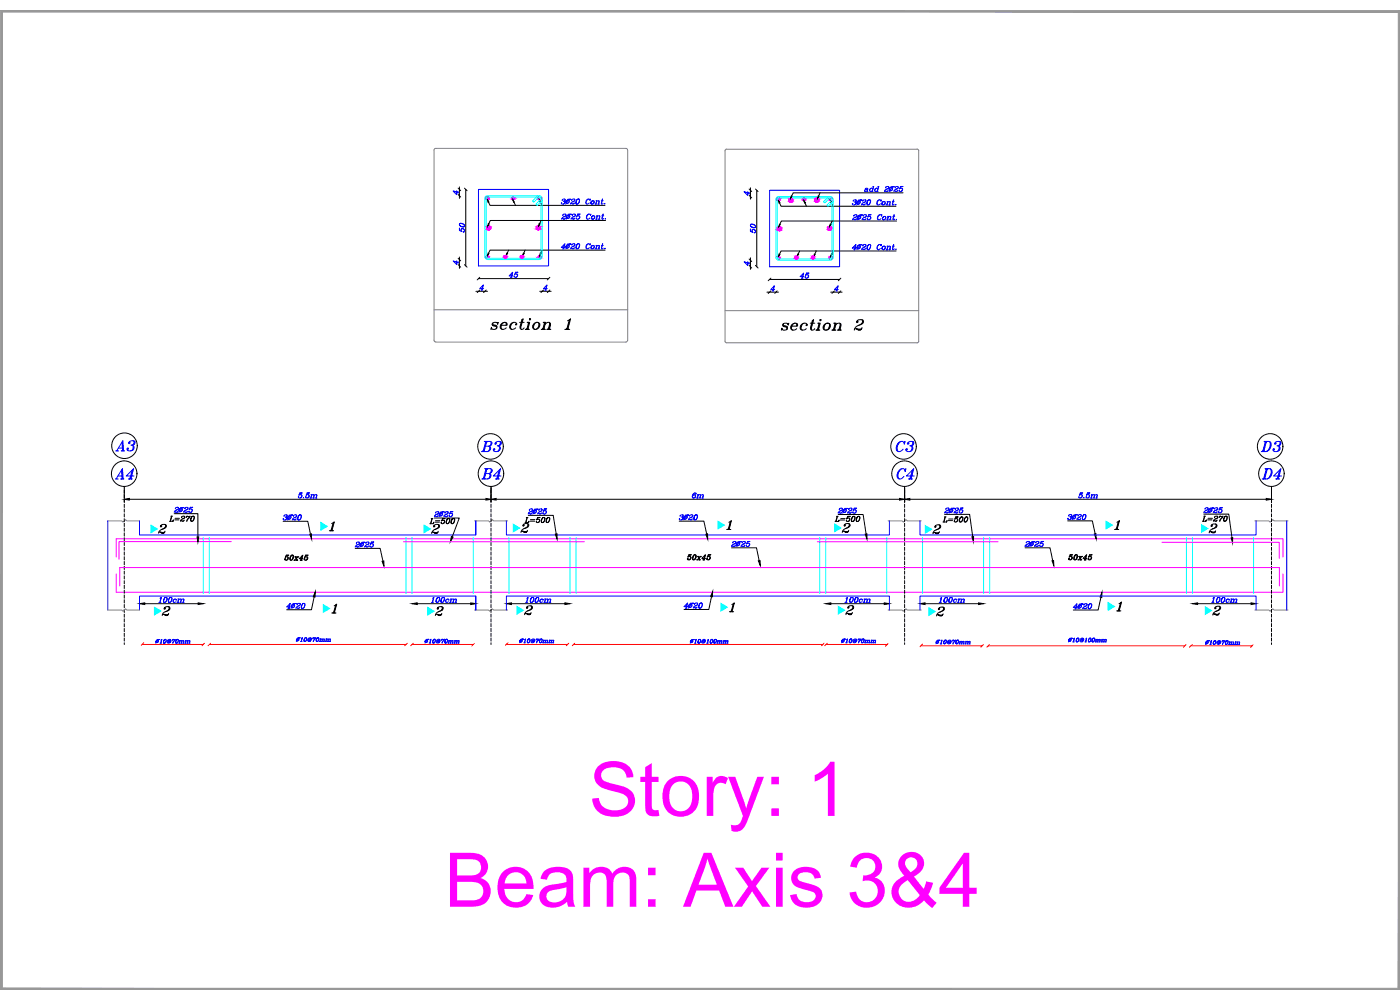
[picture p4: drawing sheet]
<svg xmlns="http://www.w3.org/2000/svg" width="420mm" height="297mm" viewBox="0 0 420 297" stroke-linecap="round" stroke-linejoin="round" font-family="sans-serif">
<defs><g id="words">
<g font-size="22.6" fill="#f0f">
<text x="176.7" y="244.8">Story: 1</text>
<text x="133.4" y="272.1">Beam: Axis 3&amp;4</text>
</g>
<g font-size="6.6">
<text x="146.4" y="100.2">section 1</text>
<text x="233.5" y="100.2">section 2</text>
<text x="33.9" y="136.5">A3</text>
<text x="143.6" y="136.9">B3</text>
<text x="268.1" y="136.9">C3</text>
<text x="377.8" y="136.9">D3</text>
<text x="33.9" y="145">A4</text>
<text x="143.6" y="145">B4</text>
<text x="268.5" y="145">C4</text>
<text x="377.8" y="145">D4</text>
</g>
<g font-size="5.7">
<text x="251.9" y="160.9">2</text>
<text x="279" y="161.2">2</text>
<text x="252.9" y="185.6">2</text>
<text x="280.1" y="185.9">2</text>
</g>
<g font-size="4.9">
<text x="157.7" y="155.6">2~25</text>
<text x="360.5" y="155.2">2~25</text>
<text x="205.3" y="169.3">50x45</text>
<text x="320" y="169.3">50x45</text>
</g>
<g font-size="4.9" fill="#00f">
<text x="84" y="157.3">3~20</text>
<text x="202.8" y="157.3">3~20</text>
<text x="105.8" y="165.5">2~25</text>
<text x="204.3" y="183.8">4~20</text>
</g>
<g font-size="4.4" fill="#00f">
<text x="258.6" y="58.6">add 2~25</text>
<text x="250.8" y="155.2">2~25</text>
<text x="319.6" y="157">3~20</text>
<text x="218.7" y="165.1">2~25</text>
<text x="306.9" y="165.1">2~25</text>
<text x="85" y="183.8">4~20</text>
<text x="321.4" y="183.8">4~20</text>
</g>
<g font-size="4.4">
<text x="51.5" y="154.9">2~25</text>
<text x="282.6" y="155.2">2~25</text>
<text x="128.1" y="158.4">L=500</text>
<text x="129.5" y="156.3">2~25</text>
<text x="156.6" y="158">L=500</text>
<text x="359.8" y="157.7">L=270</text>
<text x="84.7" y="169.3">50x45</text>
</g>
<g font-size="4" fill="#00f">
<text x="87.8" y="193.7">~10@70mm</text>
<text x="126.6" y="194">~10@70mm</text>
<text x="154.9" y="194">~10@70mm</text>
<text x="251.5" y="194">~10@70mm</text>
<text x="280.1" y="194.4">~10@70mm</text>
<text x="319.6" y="193.7">~10@100mm</text>
</g>
</g></defs>
<!-- layer: SAZE_DRAWINGS -->
<g fill="none" stroke="#f0f" stroke-width=".3">
<path d="M34.9 161.7h350.1M34.9 177.7h350.1M35.9 170.3h348.1M69.4 162.5h-33.7v5.3M121.1 162.5h54.2M245.3 162.5h54.3M348.7 162.7h35.2v4.8"/>
<circle cx="146.3" cy="59.5" r=".4"/>
<circle cx="153.9" cy="59.5" r=".4"/>
<circle cx="161.9" cy="59.5" r=".4"/>
<circle cx="233.7" cy="59.8" r=".4"/>
<circle cx="241.3" cy="59.8" r=".4"/>
<circle cx="249.2" cy="59.8" r=".4"/>
<circle cx="146.3" cy="77.1" r=".4"/>
<circle cx="146.7" cy="68.4" r=".61"/>
<circle cx="151.7" cy="77.1" r=".4"/>
<circle cx="156.6" cy="77.1" r=".4"/>
<circle cx="161.6" cy="68.3" r=".61"/>
<circle cx="161.9" cy="77.1" r=".4"/>
<circle cx="233.6" cy="77.3" r=".4"/>
<circle cx="234" cy="68.6" r=".61"/>
<circle cx="237.3" cy="60.1" r=".61"/>
<circle cx="239" cy="77.3" r=".4"/>
<circle cx="244" cy="77.3" r=".4"/>
<circle cx="245.1" cy="60" r=".61"/>
<circle cx="248.9" cy="68.5" r=".61"/>
<circle cx="249.3" cy="77.3" r=".4"/>
</g>
<g fill="none" stroke="#808080" stroke-width=".3">
<path d="M188.3 45l-.4-.5-57.4 .1-.2 .4v57.1l.5 .5h57.1l.4-.5M188.4 45v57.1M218.1 44.7l-.5 .5v57.2M218.1 44.8h57.2M275.2 44.7l.5 .5v57.2M130.3 92.9h58.1M217.6 93.2h58.1M217.6 102.4l.5 .5h57.2M275.7 102.4l-.5 .5M32.3 156.3h4.2l.4 .4 .8-.8 .4 .4h3.8M142.4 156.3h4.2l.4 .4 .7-.8 .4 .4h4.3M266.5 156.3h4.2l.4 .4 .8-.8 .4 .4h4.2"/>
<path d="M376.6 156.3h4.2l.4 .4 .8-.8 .4 .4h4.1M32.3 183h4.2l.4 .4 .8-.7 .4 .3h3.8M142.4 183h4.2l.4 .4 .7-.7 .4 .3h4.3M266.5 183h4.2l.4 .4 .8-.7 .4 .3h4.2M376.6 183h4.2l.4 .4 .8-.7 .4 .3h4.1"/>
</g>
<g fill="none" stroke="#000" stroke-width=".3">
<path d="M137.9 56.1v3.4M139.8 56.8v23M225.2 56.3v3.5M227.1 57.1v22.9M246.1 57.9l-.4 .9M271 57.9h-33l-.4 .9M137.9 77.1v3.4M146.6 60.6l.5 1h34.5M152.7 75l-.5 1M154.3 60.6l.4 1M157.6 75l-.4 1M162.2 60.6l.4 1"/>
<path d="M162.4 66.2l-.5 .9M162.7 75l-.4 1M181.6 75h-34.5l-.5 1M181.7 66.2h-34.5l-.5 .9M225.2 77.3v3.5M233.9 60.9l.5 1h34.5M240 75.3l-.5 1M241.6 60.9l.4 1M245 75.3l-.5 1M249.6 60.9l.4 1M249.7 66.3l-.4 1M250.1 75.3l-.5 1"/>
<path d="M268.9 75.3h-34.5l-.5 1M269.1 66.3h-34.6l-.5 1M142.8 87.4h3.5M143.6 83.6h21M162 87.4h3.4M230.2 87.7h3.4M231 83.8h21M249.3 87.7h3.4M37.3 146.4v4.4M37.3 151.3v1M37.3 152.7v1M37.3 154.2v.9"/>
<path d="M37.3 155.6v.9M37.3 157v1M37.3 158.4v1M37.3 159.9v1M38.8 149.8h107M48.3 157.8l.1 .2zM48.3 157.7l.2 .3h-.4a1.01 1.01 0 0 1 .9-.7 1.01 1.01 0 0 1 1 .5 1.77 1.77 0 0 1-1.8 1.2l-.6 1M49.4 157.3a.73 .73 0 0 1 .3 .8 .73 .73 0 0 1-.6 .5l-.6 .3M49.4 159.6l-1.8 .2M49.5 159.4l-.4 .6h-.5l-.6-.4 .6 .3 .7-.1M49.7 157.6l-.2 .8M52.3 154.1h7.1v7"/>
<path d="M85 156.4h7.4l.8 3.9M98.8 159.2h1.3M99.4 159.1l-.3 .1M99.4 159l-.2 .2M99.5 157.1l.8-.5-.7 2.6M99.6 159.1l.3 .1M99.7 159v.2M100 156.8l-.6 2.4M100.1 156.8l-.6 2.3M130.3 157.7l.2 .3h-.4a1.01 1.01 0 0 1 .9-.7 1.01 1.01 0 0 1 .9 .5 1.6 1.6 0 0 1-1.7 1.2l-.7 1M130.4 155.4h7.4l-2.1 5.7M131.5 159.4l-.4 .6h-.5l-.6-.3 .6 .2 .7-.1"/>
<path d="M147.4 146.4v4.4M147.4 151.3v1M147.4 152.7v1M147.4 154.2v.9M147.4 155.6v.9M147.4 157v1M147.4 158.4v1M147.4 159.9v1M148.9 149.8h121.1M157.1 157.5l.2 .2h-.4a1.01 1.01 0 0 1 .9-.6 1.01 1.01 0 0 1 .9 .5 1.6 1.6 0 0 1-1.7 1.1l-.7 1.1M158.3 159.1l-.4 .7h-.5l-.6-.4 .6 .2 .7-.1M158.5 154.6h7.5l.9 5.6"/>
<path d="M203.8 156.4h7.4l.9 3.8M218.1 158.9h1.2M218.6 158.7l-.3 .2M218.6 158.6l-.2 .3M218.7 156.7l.8-.5-.7 2.7M218.8 158.7l.3 .2M218.9 158.6v.3M219.2 156.4l-.6 2.5M219.3 156.4l-.6 2.3M251.5 154.4h7.5l.9 5.8M271.5 146.4v4.4M271.5 151.3v1"/>
<path d="M271.5 152.7v1M271.5 154.2v.9M271.5 155.6v.9M271.5 157v1M271.5 158.4v1M271.5 159.9v1M273.1 149.8h106.9M283.5 154.3h7.5l.9 6.7M320.4 156.3h7.4l.9 3.9M334.5 158.9h1.2M335 158.7l-.3 .2M335.1 158.6l-.2 .3"/>
<path d="M335.2 156.7l.8-.5-.8 2.7M335.3 158.7l.2 .2M335.3 158.6l.1 .3M335.7 156.4l-.7 2.5M335.8 156.4l-.6 2.3M361.3 154.2h7.5l.9 7.2M363.6 157.6l.2 .2h-.4a1.01 1.01 0 0 1 .9-.6 1.01 1.01 0 0 1 1 .5 1.61 1.61 0 0 1-1.8 1.2l-.6 1M364.8 159.5l-1.8 .1M364.8 159.2l-.4 .7h-.5l-.6-.4 .6 .3 .7-.2M381.6 146.4v4.4M381.6 151.3v1M381.6 152.7v1"/>
<path d="M381.6 154.2v.9M381.6 155.6v.9M381.6 157v1M381.6 158.4v1M381.6 159.9v1M37.3 161.3v.9M37.3 162.8v.9M37.3 164.2v.9M37.3 165.6v1M37.3 167v1M37.3 168.5v.9M37.3 169.9v1"/>
<path d="M37.3 171.4v.9M37.3 172.8v.9M37.3 174.2v1M37.3 175.6v1M37.3 177.1v.9M37.3 178.5v1M37.3 179.9v1M94.3 179.1l-.8 3.9h-7.5M106.6 164.5h7.5l.8 3.9M147.4 161.3v.9M147.4 162.8v.9M147.4 164.2v.9"/>
<path d="M147.4 165.6v1M147.4 167v1M147.4 168.5v.9M147.4 169.9v1M147.4 171.4v.9M147.4 172.8v.9M147.4 174.2v1M147.4 175.6v1M147.4 177.1v.9M147.4 178.5v1M147.4 179.9v1M213.5 179l-.8 3.9h-7.4"/>
<path d="M219.5 164.4h7.5l.8 3.8M271.5 161.3v.9M271.5 162.8v.9M271.5 164.2v.9M271.5 165.6v1M271.5 167v1M271.5 168.5v.9M271.5 169.9v1M271.5 171.4v.9M271.5 172.8v.9M271.5 174.2v1M271.5 175.6v1"/>
<path d="M271.5 177.1v.9M271.5 178.5v1M271.5 179.9v1M307.6 164.4h7.5l.8 3.8M330.4 179.2l-.8 3.8h-7.5M381.6 161.3v.9M381.6 162.8v.9M381.6 164.2v.9M381.6 165.6v1M381.6 167v1M381.6 168.5v.9M381.6 169.9v1"/>
<path d="M381.6 171.4v.9M381.6 172.8v.9M381.6 174.2v1M381.6 175.6v1M381.6 177.1v.9M381.6 178.5v1M381.6 179.9v1M37.3 181.4v.9M37.3 182.8v1M37.3 184.3v.9M37.3 185.7v.9M37.3 187.1v1"/>
<path d="M37.3 188.5v1M37.3 190v1M37.3 191.4v.9M37.3 192.9v.5M43.4 181.1h16.1M49.4 182.5l.1 .2zM49.4 182.4l.2 .3h-.4a.98 .98 0 0 1 .9-.7 .98 .98 0 0 1 .9 .5 1.6 1.6 0 0 1-1.7 1.2l-.3 .2-.3 .8M50.5 182a.77 .77 0 0 1-.3 1.3l-.6 .2M50.5 184.3l-1.8 .1M50.6 184.1l-.4 .6h-.5l-.6-.4 .6 .3 .7-.2M50.8 182.3l-.2 .7M99.6 183.9h1.2"/>
<path d="M100.1 183.8l-.3 .1M100.2 183.7l-.3 .2M100.3 181.8l.7-.5-.7 2.6M100.4 183.8l.2 .1M100.4 183.7l.1 .2M100.8 181.5l-.7 2.4M100.9 181.5l-.7 2.3M125.2 181.1h16.1M131.4 182.5v.2zM131.4 182.4l.2 .3h-.4a1.01 1.01 0 0 1 .9-.7 1.01 1.01 0 0 1 .9 .5 1.6 1.6 0 0 1-1.7 1.2l-.7 1M132.5 182a.63 .63 0 0 1 0 1l-.9 .5M132.5 184.3l-1.8 .1"/>
<path d="M132.6 184.1l-.4 .6h-.5l-.6-.4 .6 .3 .7-.2M132.8 182.3l-.2 .7M147.4 181.4v.9M147.4 182.8v1M147.4 184.3v.9M147.4 185.7v.9M147.4 187.1v1M147.4 188.5v1M147.4 190v1M147.4 191.4v.9M147.4 192.9v.5M153.5 181.1h16"/>
<path d="M158.2 182.3v.1zM158.2 182.1l.2 .3h-.4a1.01 1.01 0 0 1 .9-.6 1.01 1.01 0 0 1 .9 .5 1.61 1.61 0 0 1-1.7 1.1l-.7 1M159.3 181.8a.63 .63 0 0 1 0 1l-.9 .5M159.3 184.1l-1.8 .1M159.4 183.8l-.4 .6h-.5l-.6-.3 .6 .2 .7-.1M159.6 182l-.2 .8M218.9 183.5h1.3M219.5 183.4l-.3 .1M219.5 183.3l-.2 .2M219.6 181.4l.8-.5-.7 2.6M219.7 183.4l.2 .1M219.8 183.3v.2"/>
<path d="M220.1 181.1l-.7 2.4M220.2 181.1l-.6 2.3M249.3 181.1h16.1M271.5 181.4v.9M271.5 182.8v1M271.5 184.3v.9M271.5 185.7v.9M271.5 187.1v1M271.5 188.5v1M271.5 190v1M271.5 191.4v.9M271.5 192.9v.5"/>
<path d="M277.6 181.1h16.1M335.1 183.3h1.3M335.7 183.2l-.3 .1M335.7 183l-.2 .3M335.8 181.1l.8-.5-.7 2.7M335.9 183.2l.2 .1M336 183v.3M336.3 180.9l-.7 2.4M336.4 180.9l-.6 2.3M359.4 181.1h16.1M364.7 182.4l.1 .1zM364.7 182.3l.2 .2h-.4a1.01 1.01 0 0 1 .9-.6 1.01 1.01 0 0 1 1 .5 1.77 1.77 0 0 1-1.8 1.1l-.6 1.1"/>
<path d="M365.8 181.9a.73 .73 0 0 1 .3 .7 .73 .73 0 0 1-.6 .6l-.6 .2M365.8 184.2l-1.8 .1M365.9 183.9l-.4 .7h-.5l-.6-.4 .6 .2 .7-.1M366.1 182.1l-.2 .8M381.6 181.4v.9M381.6 182.8v1M381.6 184.3v.9M381.6 185.7v.9M381.6 187.1v1M381.6 188.5v1M381.6 190v1M381.6 191.4v.9"/>
<path d="M381.6 192.9v.5"/>
</g>
<g fill="#000" stroke="#000" stroke-width=".3">
<path d="M237.5 58.8l.2 .1-.4 .6zM245.6 58.8l.2 .1-.4 .6zM146.3 59.9l.4 .7-.2 .1zM146.5 76l.2 .1-.4 .6zM146.6 67.1l.2 .1-.4 .6zM152.1 76l.2 .1-.4 .6zM153.9 59.9l.4 .7-.2 .1zM157.1 76l.2 .1-.5 .6zM161.8 67.1l.3 .1-.5 .6zM161.9 59.9l.4 .7-.2 .1zM162.1 76l.3 .1-.4 .6zM233.6 60.2l.5 .6-.3 .1z"/>
<path d="M233.8 76.2l.3 .1-.5 .6zM233.9 67.3l.2 .1-.4 .6zM239.4 76.2l.2 .1-.4 .6zM241.3 60.2l.4 .6-.2 .1zM244.4 76.2l.2 .1-.4 .6zM249.1 67.3l.3 .1-.4 .6zM249.2 60.2l.4 .6-.2 .1zM249.5 76.2l.2 .1-.4 .6zM37.3 149.8l1.5-.3v.6zM145.8 149.5l1.6 .3-1.6 .3zM147.4 149.8l1.5-.3v.6zM270 149.5l1.5 .3-1.5 .3z"/>
<path d="M271.5 149.8l1.6-.3v.6zM380 149.5l1.6 .3-1.6 .3zM59.1 161.1h.5l-.2 1.5zM93 160.3l.4-.1 .1 1.5zM94.6 177.6l-.1 1.5h-.5zM114.7 168.4l.5-.1v1.6zM135.5 161l.5 .1-.8 1.4zM166.7 160.3l.5-.1v1.5zM211.8 160.3l.5-.1 .1 1.5zM213.9 177.5l-.1 1.6-.5-.2zM227.6 168.3l.5-.1 .1 1.5zM259.7 160.3l.5-.1v1.5z"/>
<path d="M291.7 161.1l.5-.1-.1 1.5zM315.7 168.3l.5-.1 .1 1.5zM328.4 160.2l.5-.1 .1 1.6zM330.7 177.7v1.6l-.5-.2zM369.5 161.4l.5-.1-.1 1.6zM41.9 181.1l1.5-.2v.5zM59.5 180.9l1.5 .2-1.5 .3zM123.7 181.1l1.5-.2v.5zM141.3 180.9l1.5 .2-1.5 .3zM152 181.1l1.5-.2v.5zM169.5 180.9l1.6 .2-1.6 .3zM247.8 181.1l1.5-.2v.5z"/>
<path d="M265.4 180.9l1.5 .2-1.5 .3zM276.1 181.1l1.5-.2v.5zM293.7 180.9l1.5 .2-1.5 .3zM357.9 181.1l1.5-.2v.5zM375.5 180.9l1.5 .2-1.5 .3z"/>
</g>
<g fill="none" stroke="#00f" stroke-width=".3">
<path d="M136.1 57.4l1.4 .4M137.1 57.2v1.2l-1.1-1.1 1.5 .4M137.5 57.5v.5M143.6 56.8h21v23h-21zM169.4 59.7l.1 .4-.3 .3 .3 .2a.52 .52 0 0 1-.4 .6 .52 .52 0 0 1-.6-.3M170.3 59.8h1h-.5l-1 1.4M172.3 59.7l.2 .4-.8 .5M173.5 59.7l-.6 .7v.8a.83 .83 0 0 0 .9-.5 .83 .83 0 0 0-.1-1 .99 .99 0 0 0-.6 1.5M173.7 59.7a1 1 0 0 1-.4 1.5M176.6 59.7a.96 .96 0 0 0-.5 1.5M177 59.9v.2l.2-.4-.2 .2a.79 .79 0 0 0-1 .3 .79 .79 0 0 0 .1 1l.7-.3M223.4 57.6l1.4 .4"/>
<path d="M224.4 57.5v1.1l-1.1-1.1 1.5 .4M224.8 57.7v.5M231 57.1h21v22.9h-21zM256.8 60l.1 .2-.2 .5a.51 .51 0 0 1-.2 .8 .51 .51 0 0 1-.7-.4l.1 .1M259.6 60l.2 .4-.7 .4M260.9 60a.82 .82 0 0 0-.7 .6 .82 .82 0 0 0 .4 .9l.6-.7v-.8a.88 .88 0 0 0-.9 .5 .88 .88 0 0 0 .1 1M261 60a1 1 0 0 1-.4 1.5M263.9 60a.94 .94 0 0 0-.4 1.5M268.1 60l-.3 1.4 .6-.1M268.2 60l-.3 1.5M136.1 78.4l1.4 .4M137.1 78.3v1.1l-1.1-1.1 1.5 .4"/>
<path d="M137.5 78.5v.5M137.9 67.4a.82 .82 0 0 0 .7 .7 .82 .82 0 0 0 .8-.4 .82 .82 0 0 0-.7-.7 .82 .82 0 0 0-.8 .4 1.05 1.05 0 0 0 1.5 .4M137.9 67.3a1.05 1.05 0 0 1 1.5 .4M138 69.2l-.1-.8v.8l.7 .3-.2-.4a.54 .54 0 0 1 .7-.5 .54 .54 0 0 1 .3 .8l-.3 .2M138.4 68.9l.6-.2 .4 .5M168.8 60l-.1 .1a.5 .5 0 0 1 .4-.4 .5 .5 0 0 1 .6 .2l-.2 .4-.5 .1M168.8 74.7h.5M169 64.5l-.1 .2a.47 .47 0 0 1 .5-.5 .47 .47 0 0 1 .4 .5l-.9 .5-.4 .6M169.4 73.3l-.3 1.4 .4-1.6-1.1 1.1h1.2M169.5 60.5l-.1 .4-.4 .3M169.6 64.2l.2 .5-.7 .4M169.6 65.6h-1"/>
<path d="M169.7 65.4l-.3 .4-.6-.2M170.3 73.2h1.1h-.6l-1 1.5M170.4 60a.49 .49 0 0 0-.6 .5 .49 .49 0 0 0 .7 .4l.2-.1a.46 .46 0 0 0 0-.7 .46 .46 0 0 0-.7 .1l-.2 .4 .3 .4M170.4 73.4l-.6 .5v.3a.55 .55 0 0 0 .9 .1 .55 .55 0 0 0-.1-.9 .57 .57 0 0 0-.6 .4 .57 .57 0 0 0 .1 .7M170.5 64.3h1h-.5l-1.1 1.5M170.5 60l.3 .2-.1 .4-.4 .4M170.6 73.4l.2 .5-.5 .6M170.6 64.5a.49 .49 0 0 0-.6 .6 .49 .49 0 0 0 .6 .4l.4-.5a.53 .53 0 0 0-.8-.3 .53 .53 0 0 0 .1 .9M170.7 64.5l.2 .5-.5 .6M171.6 60v.1a.47 .47 0 0 1 .4-.4 .47 .47 0 0 1 .5 .4l-.9 .5-.4 .6M171.7 73.4l-.1 .1a.5 .5 0 0 1 .5-.4 .5 .5 0 0 1 .5 .5l-1 .5-.4 .6M171.8 64.5l-.1 .1a.5 .5 0 0 1 .5-.4 .5 .5 0 0 1 .5 .5l-1 .5-.3 .6"/>
<path d="M172.3 61l-1.1 .1M172.3 73.1l.2 .2-.1 .4-.6 .3M172.3 60.9l-.2 .3-.6-.2M172.3 74.5h-1M172.4 74.3l-.3 .4-.6-.2M172.5 64.2l.1 .5-.7 .4M172.5 65.6h-1.1M172.5 65.4l-.2 .4-.6-.2M173.4 64.3l.7-.1h-.7l-.3 .8a.54 .54 0 0 1 .9 0 .54 .54 0 0 1-.6 .8l-.4-.1v-.2M173.6 73.1l-.7 .7v.8a.83 .83 0 0 0 1-.4 .83 .83 0 0 0-.2-1.1 .99 .99 0 0 0-.6 1.6M173.7 73.1a1.05 1.05 0 0 1-.4 1.6M173.7 64.8l.2 .5-.5 .5"/>
<path d="M176.6 73.1a.96 .96 0 0 0-.4 1.6M176.7 64.2a.94 .94 0 0 0-.4 1.6M177 73.3l.1 .3 .1-.5-.2 .2a.74 .74 0 0 0-1 .3 .74 .74 0 0 0 .4 1.1l.5-.4M177.2 64.5v.2l.1-.5-.1 .3a.75 .75 0 0 0-1.1 .2 .75 .75 0 0 0 .4 1.1l.5-.4M177.9 60.2a.5 .5 0 0 0-.6 .6 .5 .5 0 0 0 .7 .4l.2-.2a.47 .47 0 0 0-.1-.8 .47 .47 0 0 0-.7 .4v.4l.2 .2M177.9 73.6a.5 .5 0 0 0-.6 .6 .5 .5 0 0 0 .8 .4l.1-.1a.47 .47 0 0 0-.1-.9 .47 .47 0 0 0-.6 .5l.1 .6M178.1 60.2l.2 .6-.5 .4M178.1 73.6l.2 .3v.3l-.5 .5M178.1 64.8a.51 .51 0 0 0-.6 .4 .51 .51 0 0 0 .4 .6 .5 .5 0 0 0 .6-.5 .5 .5 0 0 0-.6-.5l-.4 .5 .3 .5M178.2 64.8l.2 .5-.5 .5M178.6 61.2h.5M178.6 74.7h.5"/>
<path d="M178.7 65.8h.5M178.9 60.2h.2M178.9 73.6h.3l-.3 1.1M179 64.8h.3l-.3 1M179.1 60.4l.7-.1-.1 .9M179.1 60.2l-.3 1M179.1 73.6l-.3 1.1M179.1 73.9l.8-.2-.2 1M179.1 60.2l-.2 1M179.2 65l.8-.2-.2 1M179.2 64.8l-.3 1M179.4 61.2h.5"/>
<path d="M179.4 74.7h.5M179.5 65.8h.5M179.6 60.2l.2 .2-.2 .8M179.7 73.6l.1 .3-.2 .8M179.8 64.8l.2 .2-.3 .8M180.4 60.2h.6M180.5 73.6h.6M180.6 64.8h.6M180.8 73.1l-.3 1.5 .6-.1M180.9 73.1l-.3 1.6M181 64.2l-.4 1.5 .6-.1M181 61l-.5 .2 .3-1.5-.2 1.5"/>
<path d="M181 64.2l-.2 1.6M181.5 61.1h.1M181.4 74.6h.2zM181.7 65.6v.2zM224.4 78.5v1.2l-1.1-1.1 1.5 .4-1.4-.3M224.8 78.7v.5M225.2 67.7l.7 .6h.8a.83 .83 0 0 0-.5-1 .83 .83 0 0 0-1 .2 1.01 1.01 0 0 0 1.5 .6M225.2 67.5a1.05 1.05 0 0 1 1.5 .4M225.3 69.4l-.1-.7v.7l.7 .4a.53 .53 0 0 1 .1-.9 .53 .53 0 0 1 .8 .2 .53 .53 0 0 1-.4 .8v-.1M225.7 69.1l.2-.2h.4l.4 .5M256.1 60.2v.2l.1-.4h.8v.4l-.6 .2M256.2 74.9h.5"/>
<path d="M256.3 64.7l-.1 .1a.49 .49 0 0 1 .5-.4 .49 .49 0 0 1 .5 .5l-1.1 .6-.2 .4M256.8 60.7v.5l-.4 .3M256.8 73.5l-.3 1.4 .4-1.6-1.1 1.2h1.2M257 64.4l.1 .5-.7 .4M257 65.7l-1.1 .1M257 65.6l-.2 .3-.6-.2M257.6 60h1.1h-.6l-1 1.5M257.7 73.4h1h-.5l-1.1 1.5M257.7 60.2a.51 .51 0 0 0-.6 .6 .51 .51 0 0 0 .7 .4l.2-.2a.44 .44 0 0 0 .1-.7 .44 .44 0 0 0-.7 .2l-.2 .5 .2 .3M257.8 73.6l-.6 .6a.5 .5 0 0 0 .8 .3 .5 .5 0 0 0-.2-.9l-.6 .6 .3 .5M257.8 64.5h1h-.5l-1 1.4M257.9 60.2l.2 .5-.5 .6"/>
<path d="M257.9 73.6l.2 .5-.5 .6M257.9 64.7l-.6 .6a.5 .5 0 0 0 .9 .3 .5 .5 0 0 0-.3-.9l-.5 .5 .2 .5M258 64.7l.3 .5-.5 .5M259 60.2l-.1 .1a.53 .53 0 0 1 .5-.3 .53 .53 0 0 1 .5 .4l-1.2 .6-.1 .5M259 73.6l-.1 .1a.49 .49 0 0 1 .5-.3 .49 .49 0 0 1 .5 .4l-1.1 .7-.2 .4M259.1 64.7l-.1 .1a.49 .49 0 0 1 .6-.4 .49 .49 0 0 1 .4 .5l-1.1 .6-.2 .4M259.6 61.3h-1M259.7 61.1l-.3 .4-.6-.2M259.7 73.3l.1 .5-.7 .4M259.7 74.7h-1.1M259.7 74.5l-.2 .4-.6-.2M259.8 64.4l.2 .5-.8 .4"/>
<path d="M259.8 65.7l-1.1 .1M259.8 65.6l-.2 .3-.6-.2M260.7 64.5l.8-.1h-.8l-.3 .8 .2-.2a.52 .52 0 0 1 .8 .3 .52 .52 0 0 1-.6 .6h-.4v-.4l-.1 .2M260.9 73.3l-.6 .7v.8a.85 .85 0 0 0 .9-.4 .85 .85 0 0 0-.2-1.1 1.04 1.04 0 0 0-.5 1.6M261 73.3a1.04 1.04 0 0 1-.4 1.6M261 64.9l.3 .5-.5 .5M263.9 73.3a.99 .99 0 0 0-.4 1.6M264.1 64.4a.96 .96 0 0 0-.4 1.5M264.4 60.2v.2l.1-.4-.1 .2a.79 .79 0 0 0-1.1 .2 .79 .79 0 0 0 .2 1.1l.7-.4M264.4 73.6v.2l.1-.5-.1 .3a.75 .75 0 0 0-1.1 .3 .75 .75 0 0 0 .4 1l.5-.4M264.5 64.7v.2l.2-.5-.2 .3a.78 .78 0 0 0-1 .2 .78 .78 0 0 0 .2 1l.6-.3M265.2 60.5a.51 .51 0 0 0-.6 .4 .51 .51 0 0 0 .5 .6l.6-.6a.52 .52 0 0 0-.9-.3 .52 .52 0 0 0 .2 .9"/>
<path d="M265.3 73.9a.53 .53 0 0 0-.6 .4 .53 .53 0 0 0 .4 .6 .5 .5 0 0 0 .6-.5 .5 .5 0 0 0-.6-.5l-.3 .6 .2 .4M265.4 60.5l.2 .4-.5 .6M265.4 64.9l-.2 .1a.49 .49 0 0 0-.3 .8 .49 .49 0 0 0 .8-.1 .44 .44 0 0 0 0-.7 .44 .44 0 0 0-.7 .2l-.1 .5 .2 .2M265.4 73.9l.2 .4-.5 .6M265.6 64.9l.2 .5-.5 .5M265.9 61.5h.5M265.9 74.9h.5M266.1 65.9h.5M266.2 60.5h.3l-.3 1M266.2 73.9h.3l-.3 1M266.4 64.9h.3l-.3 1M266.4 60.7l.8-.2-.2 1"/>
<path d="M266.4 60.5l-.3 1M266.4 74.1l.5-.2h.3l-.2 1M266.4 73.9l-.3 1M266.6 65.2l.4-.3 .3 .1-.1 .9M266.6 64.9l-.3 1M266.7 61.5h.5M266.7 74.9h.6M266.9 65.9h.5M267 60.5l-.1 1M267 73.9l.2 .2-.2 .8M267.2 64.9l-.1 1M267.8 60.5h.6"/>
<path d="M267.8 73.9h.6M267.9 64.9h.6M268.2 73.3l-.4 1.5 .3 .1 .3-.2M268.2 73.3l-.2 1.6M268.3 64.4l-.3 1.5 .5-.2M268.4 64.4l-.3 1.5M268.9 61.3h.1M268.9 74.7v.2zM269 65.8h.1M144.4 87h.5M144.9 85.7l-.3 1.3M145.2 86.6h-1.2l1.1-1.1-.4 1.5"/>
<path d="M153.2 83.2h.5M153.8 81.8l-.4 1.4M153.9 82.8h-1.1l1.1-1.1-.4 1.5M154.7 81.8l.7-.1h-.7l-.3 .7a.55 .55 0 0 1 .7-.2 .55 .55 0 0 1 .3 .6 .55 .55 0 0 1-.6 .4l-.5-.1v-.2M155 82.2l.3 .2-.1 .4-.4 .4M163.5 87h.5M164.1 85.7l-.4 1.3M164.3 86.6h-1.2l1.1-1.1-.4 1.5M231.7 87.3h.5M232.3 85.9l-.4 1.4M232.5 86.9h-1.2l1.1-1.1-.4 1.5M240.5 83.5h.5"/>
<path d="M241.1 82.1l-.4 1.4M241.3 83h-1.2l1.1-1.1-.4 1.6M242.1 82l.7-.1h-.7l-.4 .8a.53 .53 0 0 1 .9-.2 .53 .53 0 0 1-.2 .9l-.5 .1-.3-.2 .1-.3v.2M242.4 82.5l.2 .4-.5 .6M250.8 87.3h.5M251.4 85.9l-.4 1.4M251.6 86.9h-1.2l1.1-1.1-.4 1.5M32.3 156.3v26.7M41.9 156.3v4.2h100.9v-4.2v4.2M90 148l.7-.1h-.7l-.3 .7a.55 .55 0 0 1 .7-.2 .55 .55 0 0 1 .3 .6 .55 .55 0 0 1-.7 .4l-.4-.1v-.2M90.3 148.4l.3 .4-.6 .6M91.1 149.3h.1"/>
<path d="M92.2 148l.7-.1h-.7l-.3 .7 .1-.1a.53 .53 0 0 1 .9 .3 .53 .53 0 0 1-.7 .6l-.5-.1 .2-.3-.1 .1M92.5 148.4l.2 .6-.5 .4M93 149.4h.5M93.3 148.4h.3l-.3 1M93.5 148.4l-.2 1M93.8 149.4h.5M94.1 148.4l.2 .2-.2 .8 .2-.9-.8 .1M94.3 148.6l.8-.1-.2 .9M94.6 149.4h.5M94.9 148.4l.2 .2-.3 .8M152 156.3v4.2h114.9v-4.2M208.4 148.5l.3 .5-.5 .4"/>
<path d="M208.5 147.9a1.02 1.02 0 0 0-.4 1.5M208.9 148.1l-.2 .1 .2-.2a.86 .86 0 0 0-1 .4 .86 .86 0 0 0 .2 1l.7-.4a.47 .47 0 0 0-.4-.5 .47 .47 0 0 0-.5 .4M209 149.4h.5M209.3 148.4h.3l-.3 1M209.5 148.6l.8-.1-.2 .9M209.5 148.4l-.2 1M209.8 149.4h.5M210.1 148.4l-.1 1M210.3 148.6l.8-.1-.2 .9M210.6 149.4h.5M210.9 148.4l-.1 1M276.1 156.3v4.2h100.9v-4.2"/>
<path d="M324.2 148l.8-.1h-.8l-.3 .7 .2-.1a.49 .49 0 0 1 .7 .1 .49 .49 0 0 1-.3 .7l-.5 .1-.2-.3M324.5 148.4l.2 .6-.5 .4M325.2 149.3h.2zM326.4 148l.7-.1h-.7l-.3 .7a.53 .53 0 0 1 .8 .1 .53 .53 0 0 1-.3 .8 .53 .53 0 0 1-.7-.5l.1 .1M326.7 148.4l.2 .2v.4l-.5 .4M327.2 149.4h.5M327.5 148.4h.3l-.3 1M327.7 148.4l-.3 1M327.7 148.6l.8-.1-.2 .9M328 149.4h.5M328.3 148.4l.2 .2-.2 .8M328.8 149.4h.6"/>
<path d="M329.1 148.4l.2 .2-.2 .8 .2-.9-.8 .1M386.2 156.3v26.7M48 179.5l.4-.3-.4 1.5M48.3 179.3l-.3 1.4M49.7 179.2a.82 .82 0 0 0-.6 .7 .82 .82 0 0 0 .4 .8 .82 .82 0 0 0 .7-.6 .82 .82 0 0 0-.5-.9 1.07 1.07 0 0 0-.4 1.5M49.9 179.2a.99 .99 0 0 1-.4 1.5M51.2 179.2l-.6 .7v.8a.83 .83 0 0 0 .9-.5 .83 .83 0 0 0-.1-1 1.01 1.01 0 0 0-.6 1.5M51.4 179.2a1.05 1.05 0 0 1-.5 1.5M52.5 179.7l-.5 .5 .2 .5M52.9 179.9l.1 .1a.5 .5 0 0 0-.9-.1 .5 .5 0 0 0 .3 .8l.4-.2M53.4 179.7h.3l-.3 1M53.6 179.7l-.3 1"/>
<path d="M53.6 179.9l.8-.1-.2 .9M54.2 179.7l.2 .2-.3 .8M54.4 179.9l.8-.1-.2 .9M55 179.7l.2 .2-.3 .8M129.8 179.5l.4-.3-.4 1.5M130.1 179.3l-.3 1.4M131.5 179.2a.82 .82 0 0 0-.6 .7 .82 .82 0 0 0 .4 .8 .82 .82 0 0 0 .6-.6 .82 .82 0 0 0-.4-.9 1.07 1.07 0 0 0-.4 1.5M131.7 179.2a.99 .99 0 0 1-.4 1.5M133 179.2l-.6 .7v.8a.83 .83 0 0 0 .9-.5 .83 .83 0 0 0-.2-1 1.01 1.01 0 0 0-.5 1.5M133.1 179.2a1.05 1.05 0 0 1-.4 1.5M134.3 179.7l-.5 .5 .2 .5M134.7 179.9v.1a.5 .5 0 0 0-.8-.1 .5 .5 0 0 0 .3 .8l.4-.2"/>
<path d="M135.2 179.7h.3l-.3 1M135.4 179.7l-.3 1M135.4 179.9l.8-.1-.2 .9M136 179.7l.1 .2-.2 .8M136.2 179.9l.8-.1-.2 .9M136.8 179.7l.1 .2-.2 .8M142.8 178.8v4.2v-4.2h-100.9v4.2M158.1 179.5l.4-.3-.4 1.5M158.4 179.3l-.4 1.4M159.8 179.2a.82 .82 0 0 0-.7 .7 .82 .82 0 0 0 .5 .8 .82 .82 0 0 0 .6-.6 .82 .82 0 0 0-.4-.9 1.07 1.07 0 0 0-.4 1.5M159.9 179.2a.99 .99 0 0 1-.3 1.5M161.2 179.2l-.5 .7v.8a.83 .83 0 0 0 .9-.5 .83 .83 0 0 0-.2-1 1.01 1.01 0 0 0-.5 1.5"/>
<path d="M161.4 179.2a1.05 1.05 0 0 1-.4 1.5M162.6 179.7l-.5 .5 .2 .5M163 179.9l-.1 .1h.1a.5 .5 0 0 0-.8-.1 .5 .5 0 0 0 .3 .8l.4-.2M163.4 179.7h.3l-.2 1M163.7 179.7l-.3 1M163.7 179.9l.8-.1-.2 .9M164.3 179.7l.1 .2-.2 .8M164.5 179.9l.8-.1-.2 .9M165.1 179.7l.1 .2-.2 .8M259.3 179.7h.3l-.3 1M259.5 179.9l.8-.1-.2 .9M259.5 179.7l-.3 1"/>
<path d="M260.1 179.7l.2 .2-.2 .8M260.4 179.9l.7-.1-.2 .9M260.9 179.7l.2 .2-.2 .8M282.2 179.5l.4-.3-.4 1.5M282.5 179.3l-.3 1.4M283.9 179.2a.82 .82 0 0 0-.6 .7 .82 .82 0 0 0 .4 .8 .82 .82 0 0 0 .6-.6 .82 .82 0 0 0-.4-.9 1.1 1.1 0 0 0-.4 1.5M284.1 179.2a1.05 1.05 0 0 1-.4 1.5M285.4 179.2l-.6 .7v.8a.83 .83 0 0 0 .9-.5 .83 .83 0 0 0-.2-1 1.01 1.01 0 0 0-.5 1.5M285.5 179.2a.97 .97 0 0 1-.4 1.5M286.7 179.7l-.5 .5 .2 .5M287.1 179.9v.1a.5 .5 0 0 0-.8-.1 .5 .5 0 0 0 .3 .8l.4-.2M287.6 179.7h.3l-.3 1"/>
<path d="M287.8 179.9l.8-.1-.2 .9M287.8 179.7l-.3 1M288.4 179.7l.1 .2-.2 .8M288.6 179.9l.8-.1-.2 .9M289.2 179.7l.1 .2-.2 .8M364 179.5l.4-.3-.4 1.5M364.3 179.3l-.4 1.4M365.7 179.2a.82 .82 0 0 0-.7 .7 .82 .82 0 0 0 .5 .8 .82 .82 0 0 0 .6-.6 .82 .82 0 0 0-.4-.9 1.1 1.1 0 0 0-.4 1.5M365.9 179.2a1.05 1.05 0 0 1-.4 1.5M367.2 179.2l-.6 .7v.8a.83 .83 0 0 0 .9-.5 .83 .83 0 0 0-.2-1 1.01 1.01 0 0 0-.5 1.5M367.3 179.2a.97 .97 0 0 1-.4 1.5M368.5 179.7l-.5 .5 .2 .5"/>
<path d="M368.9 179.9v.1a.5 .5 0 0 0-.8-.1 .5 .5 0 0 0 .3 .8l.4-.2M369.4 179.7h.3l-.3 1M369.6 179.9l.8-.1-.2 .9M369.6 179.7l-.3 1M370.2 179.7l.1 .2-.2 .8M370.4 179.9l.8-.1-.2 .9M371 179.7l.1 .2-.2 .8M47.2 191.9h.7h-.4l-.8 1.1M47.2 192.1a.38 .38 0 0 0-.4 .3 .38 .38 0 0 0 .3 .4l.4-.2a.36 .36 0 0 0-.1-.6 .36 .36 0 0 0-.5 .4l.1 .4M47.3 192.1l.2 .4-.4 .3M47.7 180.7h.6M48 193h.5"/>
<path d="M48.5 191.9l-.2 1.1 .3-1.2-.3 .3M49.6 191.8a.62 .62 0 0 0-.5 .5 .62 .62 0 0 0 .3 .7 .62 .62 0 0 0 .5-.5 .62 .62 0 0 0-.3-.7l-.2 .1a.75 .75 0 0 0-.1 1.1M49.7 191.8a.72 .72 0 0 1-.3 1.2M50.8 192.1l-.3 .6M51 192.3a.33 .33 0 0 0-.5-.1 .33 .33 0 0 0 0 .5l.4-.1M51.1 192.1l-.2 .5a.45 .45 0 0 0 .4-.6 .45 .45 0 0 0-.8 0 .53 .53 0 0 0-.3 .8 .53 .53 0 0 0 .9 0M51.1 192.1l-.1 .6M51.7 192.1l.9-.3-.7 1.2M51.8 192h.5M51.8 191.8l-.1 .4M52.4 192.2l-.6 .8M53.1 180.7h.5"/>
<path d="M53.2 191.8a.61 .61 0 0 0-.5 .6 .61 .61 0 0 0 .3 .6 .63 .63 0 0 0 .5-.5 .63 .63 0 0 0-.3-.7l-.4 .7 .1 .5M53.3 191.8l.2 .5-.5 .7M53.6 193h.4M53.8 192.2h.3l-.3 .8M53.9 180.7h.5M54 192.2l-.2 .8M54 192.4l.6-.1-.2 .7M54.2 193h.4M54.4 192.2v.8M54.6 192.4l.6-.1-.2 .7M54.7 180.7h.5M54.8 193h.4"/>
<path d="M55 192.2v.8M55.4 193h.4M55.6 192.2h.2l-.2 .8M55.8 192.4l.6-.1-.1 .7M56 193h.4M56.2 192.2v.8M56.4 192.4l.6-.1-.1 .7M56.6 193h.4M56.9 192.2l-.1 .8M129.5 180.7h.6M134.9 180.7h.5M135.7 180.7h.5"/>
<path d="M136.5 180.7h.5M152 183v-4.2h114.9v4.2M157.7 180.7h.7M163.2 180.7h.5M164 180.7h.5M164.8 180.7h.5M207.6 191.9h.7h-.4l-.8 1.1M207.6 192.1a.38 .38 0 0 0-.4 .3 .38 .38 0 0 0 .3 .4 .38 .38 0 0 0 .4-.3 .38 .38 0 0 0-.3-.4l-.4 .4 .2 .3M207.7 192.1l.2 .3-.4 .4M208.4 193h.5M208.9 191.9l-.2 1.1 .3-1.2-.3 .3M210 191.8a.62 .62 0 0 0-.5 .5 .62 .62 0 0 0 .3 .7 .62 .62 0 0 0 .5-.5 .62 .62 0 0 0-.3-.7l-.2 .1a.81 .81 0 0 0-.2 1.1"/>
<path d="M210.1 191.8a.72 .72 0 0 1-.3 1.2M211.2 192.1l-.3 .6M211.4 192.3a.33 .33 0 0 0-.5-.1 .33 .33 0 0 0 0 .5l.4-.1M211.5 192.1l-.2 .5a.44 .44 0 0 0 .4-.6 .44 .44 0 0 0-.8 0 .54 .54 0 0 0-.3 .8 .54 .54 0 0 0 .9 0M211.5 192.1l-.1 .6M212 193h.6M212.3 192.1l.3-.3-.3 1.2M212.6 191.9l-.3 1.1M213.6 191.8a.62 .62 0 0 0-.5 .5 .62 .62 0 0 0 .3 .7 .62 .62 0 0 0 .5-.5 .62 .62 0 0 0-.3-.7l-.4 .7 .1 .5M213.7 191.8a.77 .77 0 0 1-.3 1.2M214.7 191.8a.62 .62 0 0 0-.5 .5 .62 .62 0 0 0 .3 .7 .62 .62 0 0 0 .5-.5 .62 .62 0 0 0-.3-.7l-.1 .1a.75 .75 0 0 0-.2 1.1M214.8 191.8a.72 .72 0 0 1-.3 1.2"/>
<path d="M215.1 193h.4M215.3 192.2h.2l-.2 .8M215.5 192.4l.6-.1-.2 .7M215.5 192.2l-.2 .8M215.7 193h.4M215.9 192.2v.8M216.1 192.4l.6-.1-.2 .7M216.3 193h.4M216.5 192.2v.8M216.9 193h.4M217.1 192.2h.2l-.2 .8M217.3 192.4l.6-.1-.2 .7"/>
<path d="M217.3 192.2l-.2 .8M217.5 193h.4M217.7 192.2v.8M217.9 192.4l.6-.1-.1 .7M218.1 193h.4M218.3 192.2v.8M259 180.7h.5M259.8 180.7h.6M260.6 180.7h.6M276.1 183v-4.2h100.9v4.2M287.3 180.7h.5M288.1 180.7h.5"/>
<path d="M288.9 180.7h.5M362.2 192.3h.8h-.4l-.8 1.1M362.2 192.4a.4 .4 0 0 0-.4 .4 .4 .4 0 0 0 .4 .4 .4 .4 0 0 0 .4-.5 .39 .39 0 0 0-.6-.1 .39 .39 0 0 0 0 .6M362.4 192.4l.1 .3-.3 .5M363.1 193.4h.4M363.6 192.3l-.3 1.1 .3-1.2-.3 .2M363.6 180.7h.7M364.6 192.2a.65 .65 0 0 0-.5 .5 .65 .65 0 0 0 .3 .7 .65 .65 0 0 0 .5-.6 .65 .65 0 0 0-.3-.6l-.1 .1a.81 .81 0 0 0-.2 1.1M364.7 192.2a.77 .77 0 0 1-.3 1.2M365.8 192.5l-.3 .2 .1 .4M366.1 192.6a.29 .29 0 0 0-.5 0 .29 .29 0 0 0 .1 .5l.2-.2M366.1 192.5l-.2 .5a.48 .48 0 0 0 .4-.8 .48 .48 0 0 0-.9 .2 .52 .52 0 0 0-.1 .8 .52 .52 0 0 0 .8 0"/>
<path d="M366.2 192.5l-.2 .6M366.8 192.4l.2-.2 .3 .1 .3-.1-.7 1.2 .6-.9M366.9 192.3h.4M366.9 192.2l-.1 .3M368.3 192.2a.65 .65 0 0 0-.5 .5 .65 .65 0 0 0 .2 .7 .65 .65 0 0 0 .5-.6 .65 .65 0 0 0-.2-.6l-.4 .5 .1 .7M368.4 192.2a.82 .82 0 0 1-.4 1.2M368.7 193.4h.4M368.9 192.6h.2l-.2 .8M369 192.6l-.1 .8M369.1 192.7l.5-.1-.1 .8M369.1 180.7h.5M369.3 193.4h.4"/>
<path d="M369.5 192.6l-.1 .8M369.7 192.7l.5-.1-.1 .8M369.9 193.4h.3M369.9 180.7h.5M370.1 192.6l-.1 .8M370.5 193.4h.3M370.7 192.6h.2l-.3 .8M370.7 180.7h.5M370.8 192.7l.6-.1-.1 .8M371.1 193.4h.3M371.3 192.6l-.1 .8M371.4 192.7l.6-.1-.1 .8"/>
<path d="M371.7 193.4h.4M371.9 192.6l-.1 .8"/>
</g>
<g fill="none" stroke="#0ff" stroke-width=".3">
<path d="M145.5 59.5v17.6a.78 .78 0 0 0 .8 .7M145.5 59.5a.78 .78 0 0 1 .8-.8h15.6a.78 .78 0 0 1 .8 .8M145.9 59.5l.4-.4h15.6l.4 .4M145.9 59.5v17.6M161.3 58.7l-1.5 1.6 .4 .4 1.5-1.6M162.3 59.5l-1.5 1.8 .4 .4 1.5-1.6M162.7 59.5v17.6M233.7 59.4l-.4 .4v17.5l.4 .4M233.7 59a.78 .78 0 0 0-.8 .8v17.5l.2 .5 .6 .2M233.7 59.4h15.5l.4 .4M233.7 59h15.5a.78 .78 0 0 1 .8 .8M248.7 59l-1.6 1.5 .4 .4 1.5-1.5"/>
<path d="M249.7 59.8l-1.5 1.7 .3 .4 1.6-1.5M250.1 59.8v17.5M145.9 77.1l.4 .4M146.3 77.5h15.6M146.3 77.9h15.6M162.3 77.1l-.4 .4M162.3 60.5v16.6M162.7 77.1a.78 .78 0 0 1-.8 .7M233.7 77.7h15.6M233.7 78.1h15.6M249.6 77.3l-.4 .4M249.7 60.8v16.5"/>
<path d="M250 77.3a.78 .78 0 0 1-.8 .7M61 161.3v16.8M62.8 161.3v16.8M121.8 161.3v16.8M123.7 161.3v16.8M142 161.3v16.8M152.7 161.3v16.8M171.1 161.3v16.8M172.9 161.3v16.8M246 161.3v16.8M247.8 161.3v16.8M266.1 161.3v16.8"/>
<path d="M276.9 161.3v16.8M295.2 161.3v16.8M297 161.3v16.8M356.1 161.3v16.8M357.9 161.3v16.8M376.2 161.3v16.8"/>
</g>
<!-- layer: Layer4 -->
<g fill="#989898" stroke="#989898" stroke-width=".3">
<path d="M419.7 3.6v292.9l.5-293.4zM420.2 3.1v293.9l-.5-.5z"/>
<path d="M.7 296.5l419.5 .5-.5-.5zM.7 296.5l419.5 .5h-420z"/>
<path d="M.7 3.6l-.5 293.4 .5-.5zM.2 3.1l.5 .5-.5 293.4z"/>
<path d="M.2 3.1l.5 .5h419zM.2 3.1h420l-.5 .5z"/>
</g>
<!-- layer: SAZE_DRAWINGS -->
<g fill="none" stroke="#f00" stroke-width=".3">
<path d="M42.7 193.4h18.3M43.1 192.9l-.7 .7M61.4 193l-.8 .7M62.8 193.4h59M63.2 193l-.8 .7M122.3 193l-.8 .7M123.7 193.4h18.3M124 193l-.7 .7M142.3 193.1l-.7 .8M152 193.4h18.3M152.4 192.9l-.7 .7M170.7 193l-.8 .7"/>
<path d="M172.1 193.4h74.8M172.5 193l-.8 .7M247.3 193l-.8 .7M247.9 193.4h18.3M248.3 193l-.8 .7M266.5 193.1l-.7 .8M276.4 193.8h18.3M276.9 193.3l-.8 .7M295.1 193.4l-.8 .8M296.5 193.8h59.1M296.9 193.4l-.7 .8M356 193.4l-.8 .8"/>
<path d="M357.4 193.8h18.4M357.8 193.4l-.8 .8M376 193.5l-.7 .8"/>
</g>
<g fill="#f0f" stroke="#f0f" stroke-width=".3">
<path d="M146.2 59.2h.2z"/>
<path d="M146.2 60h.2z"/>
<path d="M161.8 59.2h.2z"/>
<path d="M146.2 76.7h.2z"/>
<path d="M146.2 77.5h.2z"/>
<path d="M161.8 76.7h.3z"/>
<path d="M151.6 76.7h.2z"/>
<path d="M151.6 77.5h.2z"/>
<path d="M156.5 77.5h.3z"/>
<path d="M233.6 59.4h.2z"/>
<path d="M241.2 60.2h.2z"/>
<path d="M233.5 77h.2z"/>
<path d="M249.2 77h.2z"/>
<path d="M238.9 76.9h.2z"/>
<path d="M243.9 76.9h.2z"/>
<path d="M243.9 77.7h.2z"/>
<path d="M146.2 59.2h.3zM146.1 59.2h.4z"/>
<path d="M146.1 59.2h.5zM146.1 59.2h.5z"/>
<path d="M146.1 59.2l.5 .1zM146.1 59.2l.5 .1z"/>
<path d="M146 59.3h.7zM146 59.3h.7z"/>
<path d="M146 59.3l.7 .1zM146 59.3l.7 .1z"/>
<path d="M145.9 59.4l.8 .1zM145.9 59.4l.8 .1z"/>
<path d="M145.9 59.5h.8zM145.9 59.5h.8z"/>
<path d="M145.9 59.5l.8 .1zM145.9 59.5l.8 .1z"/>
<path d="M145.9 59.6l.8 .1zM145.9 59.6l.8 .1z"/>
<path d="M145.9 59.7h.8zM145.9 59.7l.8 .1z"/>
<path d="M146 59.8h.7zM146 59.8h.6z"/>
<path d="M146 59.8h.6zM146 59.8l.6 .1z"/>
<path d="M146.1 59.9h.5zM146.1 59.9h.4z"/>
<path d="M146.1 59.9h.4zM146.1 59.9l.3 .1z"/>
<path d="M153.9 59.1l.2 .1zM153.8 59.2h.3z"/>
<path d="M153.8 59.2h.3zM153.8 59.2h.3z"/>
<path d="M153.8 59.2h.4zM153.7 59.2h.5z"/>
<path d="M153.7 59.2l.6 .1zM153.7 59.2l.6 .1z"/>
<path d="M153.7 59.3h.6zM153.7 59.3h.6z"/>
<path d="M153.6 59.3l.7 .1zM153.6 59.3l.7 .1z"/>
<path d="M153.6 59.4l.8 .1zM153.6 59.4l.8 .1z"/>
<path d="M153.5 59.5h.9zM153.5 59.5h.9z"/>
<path d="M153.5 59.5l.9 .1zM153.5 59.5l.9 .1z"/>
<path d="M153.5 59.6h.9zM153.5 59.6l.8 .1z"/>
<path d="M153.6 59.7l.7 .1zM153.6 59.7l.7 .1z"/>
<path d="M153.6 59.8h.7zM153.6 59.8h.7z"/>
<path d="M153.7 59.8h.6zM153.7 59.8l.5 .1z"/>
<path d="M153.7 59.9h.5zM153.7 59.9h.4z"/>
<path d="M153.8 59.9h.3zM153.8 59.9l.3 .1z"/>
<path d="M153.8 60h.3zM153.8 60h.2z"/>
<path d="M161.8 59.2h.3zM161.7 59.2h.4z"/>
<path d="M161.7 59.2h.5zM161.7 59.2h.5z"/>
<path d="M161.7 59.2l.5 .1zM161.7 59.2l.5 .1z"/>
<path d="M161.6 59.3h.7zM161.6 59.3h.7z"/>
<path d="M161.5 59.3l.8 .1zM161.5 59.3l.8 .1z"/>
<path d="M161.5 59.4l.8 .1zM161.5 59.4l.8 .1z"/>
<path d="M161.5 59.5h.8zM161.5 59.5h.8z"/>
<path d="M161.5 59.5l.8 .1zM161.5 59.5l.8 .1z"/>
<path d="M161.5 59.6h.8zM161.5 59.6l.8 .1z"/>
<path d="M161.5 59.7h.8zM161.5 59.7l.8 .1z"/>
<path d="M161.5 59.8h.8zM161.5 59.8h.7z"/>
<path d="M161.6 59.8h.6zM161.6 59.8l.6 .1z"/>
<path d="M161.7 59.9h.5zM161.7 59.9h.4z"/>
<path d="M161.7 59.9h.4zM161.7 59.9l.3 .1z"/>
<path d="M161.8 60h.2zM161.8 60h.2z"/>
<path d="M146.2 76.7l.3 .1zM146.2 76.7l.3 .1z"/>
<path d="M146.1 76.8h.4zM146.1 76.8h.4z"/>
<path d="M146.1 76.8l.5 .1zM146.1 76.8l.5 .1z"/>
<path d="M146 76.9h.6zM146 76.9h.6z"/>
<path d="M146 76.9h.6zM145.9 76.9h.7z"/>
<path d="M145.9 76.9l.7 .1zM145.9 76.9l.7 .1z"/>
<path d="M145.9 77l.8 .1zM145.9 77l.8 .1z"/>
<path d="M145.9 77.1h.8zM145.9 77.1l.7 .1z"/>
<path d="M145.9 77.2h.7zM145.9 77.2h.7z"/>
<path d="M145.9 77.2h.7zM145.9 77.2l.7 .1z"/>
<path d="M146 77.3h.6zM146 77.3l.6 .1z"/>
<path d="M146 77.4h.6zM146 77.4h.5z"/>
<path d="M146.1 77.4h.4zM146.1 77.4l.4 .1z"/>
<path d="M146.1 77.5h.4zM146.1 77.5h.3z"/>
<path d="M161.8 76.7l.3 .1zM161.8 76.8h.3z"/>
<path d="M161.8 76.8h.4zM161.7 76.8h.5z"/>
<path d="M161.7 76.8l.5 .1zM161.7 76.8l.5 .1z"/>
<path d="M161.7 76.9h.6zM161.7 76.9h.6z"/>
<path d="M161.6 76.9h.7zM161.6 76.9h.7z"/>
<path d="M161.6 76.9l.7 .1zM161.6 76.9l.7 .1z"/>
<path d="M161.6 77l.7 .1zM161.6 77l.7 .1z"/>
<path d="M161.6 77.1l.7 .1zM161.6 77.1l.7 .1z"/>
<path d="M161.6 77.2h.7zM161.6 77.2h.7z"/>
<path d="M161.6 77.2h.7zM161.6 77.2l.7 .1z"/>
<path d="M161.6 77.3h.7zM161.6 77.3l.6 .1z"/>
<path d="M161.7 77.4h.5zM161.7 77.4h.5z"/>
<path d="M161.7 77.4h.5zM161.7 77.4l.4 .1z"/>
<path d="M161.8 77.5h.3zM161.8 77.5h.3z"/>
<path d="M161.8 77.5h.3zM161.8 77.5h.2z"/>
<path d="M151.6 76.7h.2zM151.5 76.7h.3z"/>
<path d="M151.5 76.7h.4zM151.5 76.7h.4z"/>
<path d="M151.4 76.7l.6 .1zM151.3 76.8h.7z"/>
<path d="M151.3 76.8h.7zM151.3 76.8h.7z"/>
<path d="M151.3 76.8l.8 .1zM151.3 76.8l.8 .1z"/>
<path d="M151.3 76.9l.8 .1zM151.3 76.9l.8 .1z"/>
<path d="M151.3 77l.8 .1zM151.3 77l.8 .1z"/>
<path d="M151.3 77.1h.8zM151.3 77.1h.8z"/>
<path d="M151.3 77.1l.8 .1zM151.3 77.1l.8 .1z"/>
<path d="M151.3 77.2h.8zM151.3 77.2l.7 .1z"/>
<path d="M151.3 77.3h.7zM151.3 77.3h.7z"/>
<path d="M151.3 77.3h.7zM151.3 77.3l.6 .1z"/>
<path d="M151.4 77.4h.5zM151.4 77.4h.4z"/>
<path d="M151.5 77.4h.3zM151.5 77.4l.3 .1z"/>
<path d="M156.6 76.7h.2zM156.5 76.7h.3z"/>
<path d="M156.5 76.7h.3zM156.5 76.7h.3z"/>
<path d="M156.5 76.7h.4zM156.4 76.7h.5z"/>
<path d="M156.4 76.7l.6 .1zM156.4 76.7l.6 .1z"/>
<path d="M156.3 76.8h.7zM156.3 76.8h.7z"/>
<path d="M156.3 76.8l.8 .1zM156.3 76.8l.8 .1z"/>
<path d="M156.3 76.9l.8 .1zM156.3 76.9l.8 .1z"/>
<path d="M156.3 77l.8 .1zM156.3 77l.8 .1z"/>
<path d="M156.2 77.1h.9zM156.2 77.1h.9z"/>
<path d="M156.3 77.1l.8 .1zM156.3 77.1l.8 .1z"/>
<path d="M156.3 77.2h.8zM156.3 77.2l.7 .1z"/>
<path d="M156.3 77.3h.7zM156.3 77.3h.7z"/>
<path d="M156.3 77.3h.7zM156.3 77.3l.6 .1z"/>
<path d="M156.4 77.4h.5zM156.4 77.4h.4z"/>
<path d="M156.5 77.4h.3zM156.5 77.4l.3 .1z"/>
<path d="M233.6 59.4h.2zM233.5 59.4h.3z"/>
<path d="M233.5 59.4l.4 .1zM233.5 59.4l.4 .1z"/>
<path d="M233.4 59.5h.6zM233.3 59.5h.7z"/>
<path d="M233.3 59.5l.7 .1zM233.3 59.5l.7 .1z"/>
<path d="M233.3 59.6h.8zM233.3 59.6h.8z"/>
<path d="M233.3 59.6l.8 .1zM233.3 59.6l.8 .1z"/>
<path d="M233.3 59.7l.8 .1zM233.3 59.7l.8 .1z"/>
<path d="M233.3 59.8h.8zM233.3 59.8l.8 .1z"/>
<path d="M233.3 59.9l.8 .1zM233.3 59.9l.8 .1z"/>
<path d="M233.3 60h.8zM233.3 60h.7z"/>
<path d="M233.3 60h.7zM233.3 60l.7 .1z"/>
<path d="M233.3 60.1h.7zM233.3 60.1h.6z"/>
<path d="M233.4 60.1h.5zM233.4 60.1l.4 .1z"/>
<path d="M233.5 60.2h.3zM233.5 60.2h.3z"/>
<path d="M233.6 60.2h.2zM233.6 60.2h.1z"/>
<path d="M241.3 59.4h.1zM241.2 59.4h.2z"/>
<path d="M241.2 59.4h.3zM241.1 59.4h.4z"/>
<path d="M241.1 59.4l.5 .1zM241 59.5h.6z"/>
<path d="M241 59.5h.6zM241 59.5h.6z"/>
<path d="M241 59.5l.7 .1zM241 59.5l.7 .1z"/>
<path d="M241 59.6h.7zM241 59.6h.7z"/>
<path d="M240.9 59.6l.8 .1zM240.9 59.6l.8 .1z"/>
<path d="M240.9 59.7l.8 .1zM240.9 59.7l.8 .1z"/>
<path d="M240.9 59.8l.8 .1zM240.9 59.8l.8 .1z"/>
<path d="M240.9 59.9l.8 .1zM240.9 59.9l.8 .1z"/>
<path d="M240.9 60h.8zM240.9 60h.8z"/>
<path d="M241 60h.7zM241 60l.6 .1z"/>
<path d="M241 60.1h.6zM241 60.1h.6z"/>
<path d="M241 60.1h.6zM241 60.1l.5 .1z"/>
<path d="M241.1 60.2h.4zM241.1 60.2h.3z"/>
<path d="M249.2 59.4h.2zM249.1 59.4h.3z"/>
<path d="M249.1 59.4h.3zM249.1 59.4h.3z"/>
<path d="M249.1 59.4l.4 .1zM249 59.5h.5z"/>
<path d="M249 59.5h.6zM249 59.5h.6z"/>
<path d="M249 59.5l.6 .1zM249 59.5l.6 .1z"/>
<path d="M248.9 59.6h.7zM248.9 59.6h.7z"/>
<path d="M248.9 59.6l.8 .1zM248.9 59.6l.8 .1z"/>
<path d="M248.8 59.7l.9 .1zM248.8 59.7l.9 .1z"/>
<path d="M248.8 59.8l.9 .1zM248.8 59.8l.9 .1z"/>
<path d="M248.8 59.9h.9zM248.8 59.9l.8 .1z"/>
<path d="M248.9 60h.7zM248.9 60h.7z"/>
<path d="M248.9 60h.7zM248.9 60l.7 .1z"/>
<path d="M249 60.1h.6zM249 60.1h.5z"/>
<path d="M249 60.1h.5zM249 60.1l.4 .1z"/>
<path d="M249.1 60.2h.3zM249.1 60.2h.3z"/>
<path d="M249.1 60.2h.3zM249.1 60.2h.2z"/>
<path d="M233.5 77h.3zM233.5 77h.3z"/>
<path d="M233.5 77h.3zM233.4 77h.4z"/>
<path d="M233.4 77l.5 .1zM233.4 77l.5 .1z"/>
<path d="M233.3 77.1l.6 .1zM233.3 77.1l.6 .1z"/>
<path d="M233.3 77.2h.7zM233.3 77.2h.7z"/>
<path d="M233.3 77.2l.7 .1zM233.3 77.2l.7 .1z"/>
<path d="M233.3 77.3h.7zM233.3 77.3h.7z"/>
<path d="M233.3 77.3l.7 .1zM233.3 77.3l.7 .1z"/>
<path d="M233.3 77.4h.7zM233.3 77.4l.7 .1z"/>
<path d="M233.3 77.5h.7zM233.3 77.5h.6z"/>
<path d="M233.3 77.5h.6zM233.3 77.5l.6 .1z"/>
<path d="M233.3 77.6h.6zM233.3 77.6l.5 .1z"/>
<path d="M233.4 77.7h.4zM233.4 77.7h.4z"/>
<path d="M233.5 77.7h.3zM233.5 77.7h.2z"/>
<path d="M233.5 77.7h.2zM233.5 77.7h.2z"/>
<path d="M249.2 77h.3zM249.1 77h.4z"/>
<path d="M249.1 77h.4zM249 77h.5z"/>
<path d="M249 77l.6 .1zM249 77l.6 .1z"/>
<path d="M249 77.1l.6 .1zM249 77.1l.6 .1z"/>
<path d="M249 77.2h.6zM249 77.2h.6z"/>
<path d="M248.9 77.2l.8 .1zM248.9 77.2l.8 .1z"/>
<path d="M248.9 77.3h.8zM248.9 77.3h.8z"/>
<path d="M248.9 77.3l.8 .1zM248.9 77.3l.8 .1z"/>
<path d="M248.9 77.4h.8zM248.9 77.4l.7 .1z"/>
<path d="M248.9 77.5h.7zM248.9 77.5h.7z"/>
<path d="M249 77.5h.6zM249 77.5l.6 .1z"/>
<path d="M249 77.6h.6zM249 77.6l.5 .1z"/>
<path d="M249 77.7h.5zM249 77.7h.5z"/>
<path d="M249.1 77.7h.4zM249.1 77.7h.3z"/>
<path d="M249.2 77.7h.2zM249.2 77.7h.1z"/>
<path d="M238.9 76.9h.3zM238.8 76.9h.4z"/>
<path d="M238.8 76.9h.5zM238.8 76.9h.5z"/>
<path d="M238.8 76.9l.5 .1zM238.7 77h.6z"/>
<path d="M238.7 77l.7 .1zM238.7 77l.7 .1z"/>
<path d="M238.6 77.1l.8 .1zM238.6 77.1l.8 .1z"/>
<path d="M238.6 77.2h.8zM238.6 77.2h.8z"/>
<path d="M238.6 77.2l.8 .1zM238.6 77.2l.8 .1z"/>
<path d="M238.6 77.3h.8zM238.6 77.3l.8 .1z"/>
<path d="M238.6 77.4l.8 .1zM238.6 77.4l.8 .1z"/>
<path d="M238.6 77.5h.8zM238.6 77.5h.8z"/>
<path d="M238.6 77.5h.8zM238.6 77.5l.7 .1z"/>
<path d="M238.7 77.6h.6zM238.7 77.6h.6z"/>
<path d="M238.8 77.6h.5zM238.8 77.6l.4 .1z"/>
<path d="M238.8 77.7h.4zM238.8 77.7h.3z"/>
<path d="M238.9 77.7h.2zM238.9 77.7h.2z"/>
<path d="M243.9 76.9h.3zM243.8 76.9h.4z"/>
<path d="M243.8 76.9h.5zM243.8 76.9h.5z"/>
<path d="M243.8 76.9l.5 .1zM243.8 76.9l.5 .1z"/>
<path d="M243.7 77l.6 .1zM243.7 77l.6 .1z"/>
<path d="M243.6 77.1l.8 .1zM243.6 77.1l.8 .1z"/>
<path d="M243.6 77.2h.8zM243.6 77.2h.8z"/>
<path d="M243.6 77.2l.8 .1zM243.6 77.2l.8 .1z"/>
<path d="M243.6 77.3l.8 .1zM243.6 77.3l.8 .1z"/>
<path d="M243.6 77.4l.8 .1zM243.6 77.4l.8 .1z"/>
<path d="M243.6 77.5h.8zM243.6 77.5h.7z"/>
<path d="M243.6 77.5h.7zM243.6 77.5l.7 .1z"/>
<path d="M243.7 77.6h.6zM243.7 77.6h.6z"/>
<path d="M243.8 77.6h.5zM243.8 77.6l.4 .1z"/>
<path d="M243.8 77.7h.4zM243.8 77.7h.3z"/>
<path d="M237.3 59.5h.2zM237.2 59.5h.3z"/>
<path d="M237.2 59.5h.4zM237.1 59.5h.5z"/>
<path d="M237.1 59.5l.6 .1zM237.1 59.5l.6 .1z"/>
<path d="M237 59.6l.8 .1zM237 59.6l.8 .1z"/>
<path d="M236.9 59.7l.9 .1zM236.9 59.7l.9 .1z"/>
<path d="M236.8 59.8l1.1 .1zM236.8 59.8l1.1 .1z"/>
<path d="M236.8 59.9l1.1 .1zM236.8 59.9l1.1 .1z"/>
<path d="M236.7 60l1.3 .1zM236.7 60l1.3 .1z"/>
<path d="M236.7 60.1h1.3zM236.7 60.1l1.2 .1z"/>
<path d="M236.7 60.2l1.2 .1zM236.7 60.2l1.2 .1z"/>
<path d="M236.8 60.3h1.1zM236.8 60.3l1 .1z"/>
<path d="M236.8 60.4h1zM236.8 60.4l1 .1z"/>
<path d="M236.9 60.5h.9zM236.9 60.5l.8 .1z"/>
<path d="M237 60.6h.7zM237 60.6h.6z"/>
<path d="M237.1 60.6h.5zM237.1 60.6l.4 .1z"/>
<path d="M237.2 60.7h.3zM237.2 60.7h.2z"/>
<path d="M245.1 59.5h.2zM244.9 59.5h.4z"/>
<path d="M244.9 59.5h.5zM244.9 59.5h.5z"/>
<path d="M244.9 59.5l.6 .1zM244.8 59.6h.7z"/>
<path d="M244.8 59.6l.8 .1zM244.8 59.6l.8 .1z"/>
<path d="M244.7 59.7l.9 .1zM244.7 59.7l.9 .1z"/>
<path d="M244.6 59.8h1.1zM244.6 59.8h1.1z"/>
<path d="M244.6 59.8l1.1 .2zM244.6 59.8l1.1 .2z"/>
<path d="M244.5 60l1.2 .1zM244.5 60l1.2 .1z"/>
<path d="M244.5 60.1h1.2zM244.5 60.1l1.2 .1z"/>
<path d="M244.5 60.2l1.2 .1zM244.5 60.2l1.2 .1z"/>
<path d="M244.6 60.3h1.1zM244.6 60.3l1 .1z"/>
<path d="M244.6 60.4h1zM244.6 60.4l1 .1z"/>
<path d="M244.7 60.5h.9zM244.7 60.5l.8 .1z"/>
<path d="M244.8 60.6h.7zM244.8 60.6h.6z"/>
<path d="M244.9 60.6h.5zM244.9 60.6h.4z"/>
<path d="M244.9 60.6h.4zM244.9 60.6l.3 .1z"/>
<path d="M146.6 67.8h.3zM146.5 67.8h.4z"/>
<path d="M146.5 67.8h.4zM146.4 67.8h.5z"/>
<path d="M146.4 67.8l.6 .1zM146.3 67.9h.7z"/>
<path d="M146.3 67.9l.8 .1zM146.2 68h.9z"/>
<path d="M146.2 68l1 .1zM146.2 68l1 .1z"/>
<path d="M146.2 68.1l1 .1zM146.2 68.1l1 .1z"/>
<path d="M146.1 68.2l1.2 .1zM146.1 68.2l1.2 .1z"/>
<path d="M146.1 68.3l1.2 .1zM146.1 68.3l1.2 .1z"/>
<path d="M146.1 68.4l1.2 .1zM146.1 68.4l1.2 .1z"/>
<path d="M146.1 68.5h1.2zM146.1 68.5l1.1 .1z"/>
<path d="M146.1 68.6h1.1zM146.1 68.6l1.1 .1z"/>
<path d="M146.2 68.7h1zM146.2 68.7l.9 .1z"/>
<path d="M146.2 68.8h.9zM146.2 68.8l.8 .1z"/>
<path d="M146.3 68.9h.7zM146.3 68.9h.6z"/>
<path d="M146.4 68.9h.5zM146.4 68.9l.5 .1z"/>
<path d="M146.5 69h.4zM146.5 69h.2z"/>
<path d="M161.5 67.8h.2zM161.4 67.8h.3z"/>
<path d="M161.4 67.8h.4zM161.3 67.8h.5z"/>
<path d="M161.3 67.8l.6 .1zM161.3 67.8l.6 .1z"/>
<path d="M161.2 67.9h.8zM161.1 67.9h.9z"/>
<path d="M161.1 67.9l1 .1zM161.1 67.9l1 .1z"/>
<path d="M161 68l1.1 .1zM161 68l1.1 .1z"/>
<path d="M161 68.1l1.2 .1zM161 68.1l1.2 .1z"/>
<path d="M161 68.2l1.2 .2zM161 68.2l1.2 .2z"/>
<path d="M161 68.4l1.2 .1zM161 68.4l1.2 .1z"/>
<path d="M161 68.5h1.2zM161 68.5l1.1 .1z"/>
<path d="M161 68.6h1.1zM161 68.6l1.1 .1z"/>
<path d="M161 68.7h1.1zM161 68.7l1 .1z"/>
<path d="M161.1 68.8h.9zM161.1 68.8h.8z"/>
<path d="M161.2 68.8h.7zM161.2 68.8l.6 .1z"/>
<path d="M161.3 68.9h.5zM161.3 68.9h.4z"/>
<path d="M161.4 68.9h.3zM161.4 68.9h.2z"/>
<path d="M233.9 68l.2 .1zM233.8 68.1h.3z"/>
<path d="M233.8 68.1h.4zM233.7 68.1h.5z"/>
<path d="M233.7 68.1h.6zM233.6 68.1h.7z"/>
<path d="M233.6 68.1l.8 .1zM233.6 68.1l.8 .1z"/>
<path d="M233.5 68.2l1 .1zM233.5 68.2l1 .1z"/>
<path d="M233.5 68.3l1 .1zM233.5 68.3l1 .1z"/>
<path d="M233.4 68.4l1.2 .1zM233.4 68.4l1.2 .1z"/>
<path d="M233.4 68.5l1.2 .2zM233.4 68.5l1.2 .2z"/>
<path d="M233.3 68.7h1.3zM233.3 68.7h1.3z"/>
<path d="M233.4 68.7h1.2zM233.4 68.7l1.1 .2z"/>
<path d="M233.4 68.9h1.1zM233.4 68.9h1.1z"/>
<path d="M233.5 68.9h1zM233.5 68.9l.9 .1z"/>
<path d="M233.5 69h.9zM233.5 69l.8 .1z"/>
<path d="M233.6 69.1h.7zM233.6 69.1l.6 .1z"/>
<path d="M233.7 69.2h.5zM233.7 69.2h.4z"/>
<path d="M233.8 69.2h.3zM233.8 69.2h.2z"/>
<path d="M248.9 67.9h.2zM248.8 67.9h.3z"/>
<path d="M248.8 67.9l.4 .1zM248.7 68h.5z"/>
<path d="M248.7 68l.6 .1zM248.6 68.1h.7z"/>
<path d="M248.6 68.1h.8zM248.5 68.1h.9z"/>
<path d="M248.5 68.1l1 .1zM248.5 68.1l1 .1z"/>
<path d="M248.5 68.2l1 .1zM248.5 68.2l1 .1z"/>
<path d="M248.4 68.3l1.2 .1zM248.4 68.3l1.2 .1z"/>
<path d="M248.4 68.4l1.2 .1zM248.4 68.4l1.2 .1z"/>
<path d="M248.4 68.5l1.2 .2zM248.4 68.5l1.2 .2z"/>
<path d="M248.4 68.7h1.2zM248.4 68.7h1.1z"/>
<path d="M248.4 68.7h1.1zM248.4 68.7l1.1 .1z"/>
<path d="M248.5 68.8h1zM248.5 68.8l.9 .1z"/>
<path d="M248.5 68.9h.9zM248.5 68.9l.8 .1z"/>
<path d="M248.6 69h.7zM248.6 69l.6 .1z"/>
<path d="M248.7 69.1h.5zM248.7 69.1h.4z"/>
<path d="M248.8 69.1h.3zM248.8 69.1h.2z"/>
</g>
<!-- layer: 0 -->
<g fill="none" stroke="#000" stroke-width=".3">
<path d="M137.5 58.4l.8 .7M137.5 56.5l.8 .7M139.4 56.5l.8 .7M224.8 58.6l.8 .8M224.8 56.7l.8 .8M226.7 56.7l.8 .8M137.5 79.4l.8 .8M137.5 77.5l.8 .8M139.4 79.4l.8 .8M224.8 79.6l.8 .8M224.8 77.7l.8 .8M226.7 79.6l.8 .8"/>
<path d="M144 87l-.8 .8M144 83.2l-.8 .8M145.9 87l-.8 .8M163.1 87l-.8 .8M165 83.2l-.7 .8M165 87l-.7 .8M231.4 87.3l-.9 .7M231.4 83.5l-.9 .7M233.3 87.3l-.8 .7M250.4 87.3l-.7 .7M252.3 83.5l-.7 .7M252.3 87.3l-.7 .7"/>
</g>
<!-- layer: SAZE_DRAWINGS -->
<g fill="#0ff" stroke="#0ff" stroke-width=".3">
<path d="M96.3 156.7l1.9 1.2-1.9 1.2z"/>
<path d="M97 181.4l1.9 1.2-1.9 1.1z"/>
<path d="M215.5 156.4l1.9 1.2-1.9 1.1z"/>
<path d="M216.4 181l1.9 1.2-1.9 1.1z"/>
<path d="M331.9 156.4l1.9 1.2-1.9 1.1z"/>
<path d="M332.6 180.8l1.9 1.2-1.9 1.1z"/>
<path d="M46.4 182.2l1.9 1.1-1.9 1.2z"/>
<path d="M45.3 157.6l1.9 1.1-1.9 1.1z"/>
<path d="M155.2 181.9l1.9 1.2-1.9 1.2z"/>
<path d="M154.1 157.3l1.9 1.1-1.9 1.2z"/>
<path d="M128.4 182.2l1.9 1.2-1.9 1.1z"/>
<path d="M361.7 182.1l1.9 1.1-1.9 1.1z"/>
<path d="M360.6 157.4l1.9 1.2-1.9 1.1z"/>
</g>
<!-- layer: 0 -->
<path d="M34.9 161.7v5.4M34.9 172.2v5.5M35.9 170.3v5.5M384 170.3v5.5M385 161.7v5.4M385 172.2v5.5" fill="none" stroke="#f0f" stroke-width=".3"/>
<use href="#words"/>
</svg>
